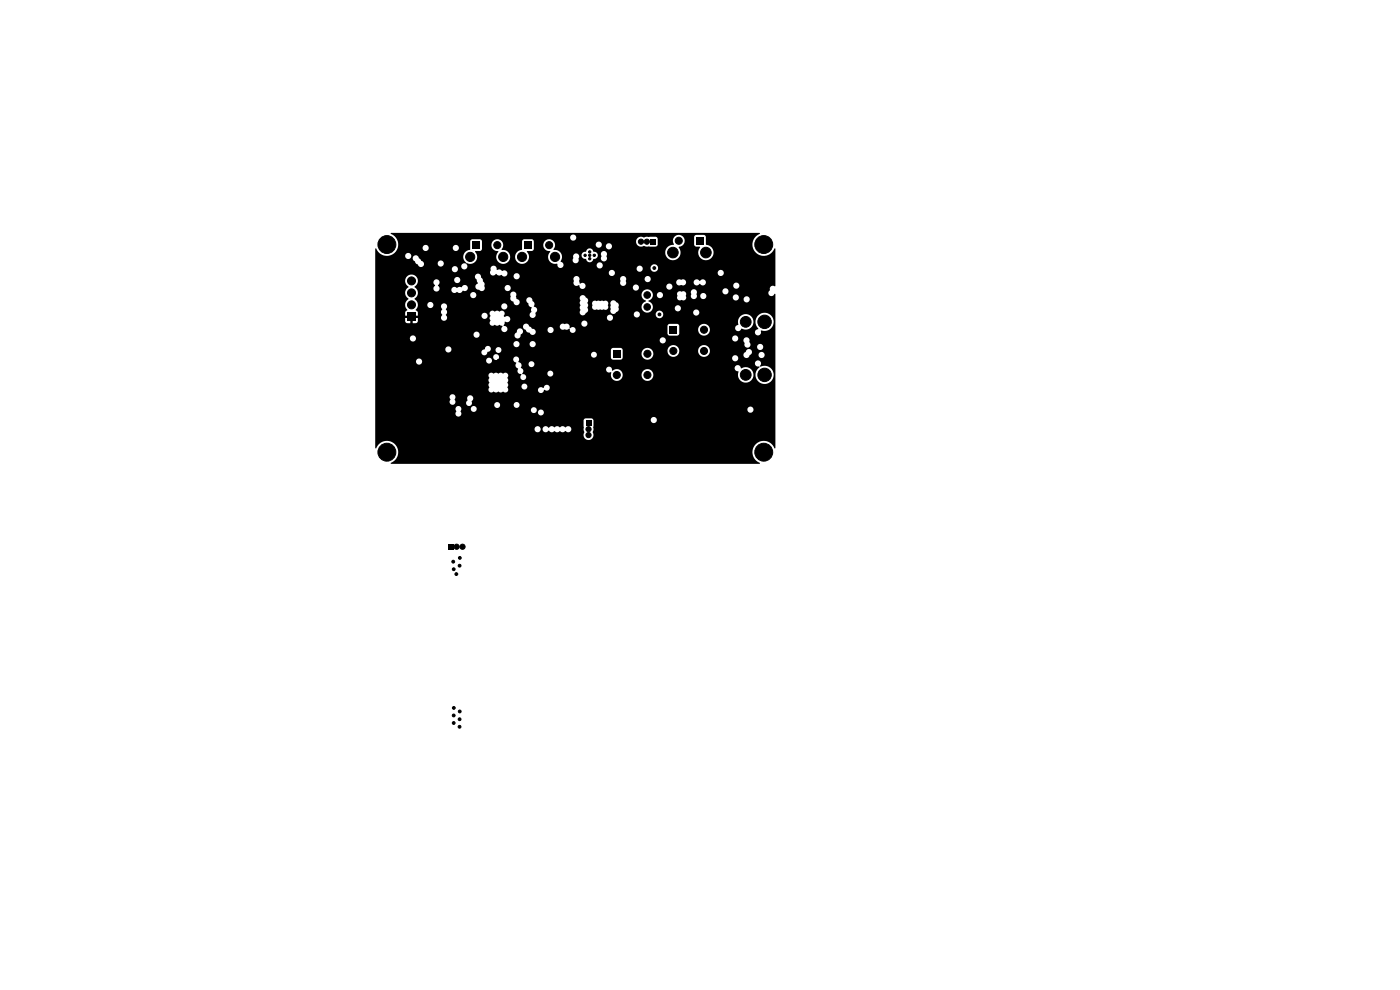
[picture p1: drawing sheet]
<svg xmlns="http://www.w3.org/2000/svg" width="297mm" height="210mm" viewBox="0 0 297 210" stroke-linecap="round" stroke-linejoin="round" font-family="sans-serif">
<g fill="#000" stroke="#000" stroke-width=".21">
<circle cx="82.1" cy="51.9" r="1.9"/>
<circle cx="87.3" cy="59.6" r=".85"/>
<circle cx="99.7" cy="54.5" r=".97"/>
<circle cx="105.5" cy="52" r=".75"/>
<circle cx="106.7" cy="54.5" r=".97"/>
<circle cx="110.7" cy="54.5" r=".97"/>
<circle cx="116.5" cy="52" r=".75"/>
<circle cx="117.7" cy="54.5" r=".97"/>
<circle cx="124.1" cy="54.2" r=".25"/>
<circle cx="124.3" cy="57.6" r=".3"/>
<circle cx="125.1" cy="53.4" r=".25"/>
<circle cx="125.1" cy="54.2" r=".25"/>
<circle cx="125.1" cy="54.9" r=".25"/>
<circle cx="126.1" cy="54.2" r=".25"/>
<circle cx="129.3" cy="51" r=".3"/>
<circle cx="136" cy="51.3" r=".55"/>
<circle cx="137.2" cy="51.3" r=".55"/>
<circle cx="138.8" cy="56.9" r=".3"/>
<circle cx="142.8" cy="53.6" r="1.12"/>
<circle cx="144" cy="51.1" r=".75"/>
<circle cx="149.8" cy="53.6" r="1.12"/>
<circle cx="162" cy="51.9" r="1.9"/>
<circle cx="87.3" cy="64.7" r=".85"/>
<circle cx="87.3" cy="62.1" r=".85"/>
<circle cx="89" cy="72.8" r=".3"/>
<circle cx="89.8" cy="73.8" r=".3"/>
<circle cx="92.7" cy="67" r=".3"/>
<circle cx="99.3" cy="64.3" r=".3"/>
<circle cx="105.7" cy="76.5" r=".25"/>
<circle cx="110" cy="80" r=".25"/>
<circle cx="111.9" cy="61.4" r=".3"/>
<circle cx="130.8" cy="79.5" r=".75"/>
<circle cx="131.4" cy="61.4" r=".3"/>
<circle cx="137.3" cy="65.1" r=".7"/>
<circle cx="137.3" cy="62.6" r=".7"/>
<circle cx="137.3" cy="75" r=".75"/>
<circle cx="137.3" cy="79.5" r=".75"/>
<circle cx="139.9" cy="66.7" r=".3"/>
<circle cx="142.9" cy="74.4" r=".75"/>
<circle cx="149.3" cy="69.9" r=".75"/>
<circle cx="149.3" cy="74.4" r=".75"/>
<circle cx="158.2" cy="68.3" r="1.14"/>
<circle cx="158.2" cy="79.5" r="1.14"/>
<circle cx="162.2" cy="68.3" r="1.42"/>
<circle cx="162.2" cy="79.5" r="1.43"/>
<circle cx="82.1" cy="95.9" r="1.9"/>
<circle cx="93.5" cy="83" r=".25"/>
<circle cx="124.9" cy="91" r=".55"/>
<circle cx="124.9" cy="92.3" r=".55"/>
<circle cx="162" cy="95.9" r="1.9"/>
<circle cx="96.1" cy="119.2" r=".3"/>
<circle cx="96.9" cy="116" r=".55"/>
<circle cx="97.5" cy="118.4" r=".3"/>
<circle cx="98.1" cy="116" r=".55"/>
<circle cx="96.2" cy="120.8" r=".3"/>
<circle cx="96.8" cy="121.8" r=".3"/>
<circle cx="97.5" cy="120" r=".3"/>
<circle cx="96.2" cy="151.8" r=".3"/>
<circle cx="96.3" cy="153.4" r=".3"/>
<circle cx="96.3" cy="150.2" r=".3"/>
<circle cx="97.5" cy="154.2" r=".3"/>
<circle cx="97.5" cy="152.6" r=".3"/>
<circle cx="97.5" cy="150.9" r=".3"/>
</g>
<path d="M100.2 51.3h1.5v1.5h-1.5zM111.2 51.3h1.6v1.5h-1.6zM137.9 50.7h1.1v1.1h-1.1zM147.8 50.3h1.5v1.5h-1.5zM79.6 52.7h.1a2.46 2.46 0 0 0 2.3 1.6 2.46 2.46 0 0 0 2.3-1.6h5.3l.1 .1a.65 .65 0 0 0 .7 .4 .65 .65 0 0 0 .6-.5h5l.1 .1a.65 .65 0 0 0 1 .3 .65 .65 0 0 0-.2-1.1 .65 .65 0 0 0-.9 .7h-5v-.2a.65 .65 0 0 0-.8-.6 .65 .65 0 0 0-.6 .8h-5.3l.1-.2a2.4 2.4 0 0 0-.4-2h36.9l.1 .1a.65 .65 0 0 0 1 .3 .65 .65 0 0 0-.2-1.1 .65 .65 0 0 0-.9 .7h-36.9l-1.1-1 .1-.1h78.1l.1 .2a2.43 2.43 0 0 0-.8 4 2.43 2.43 0 0 0 4-.9l.1 .1-.1 7.9a.76 .76 0 0 0-.9 .1 .76 .76 0 0 0-.2 .8 .68 .68 0 0 0 0 1.1 .68 .68 0 0 0 1.1-.4l.1 .1v32.6l-.2 .1a2.43 2.43 0 0 0-4-.8 2.43 2.43 0 0 0 .9 4l-.1 .1h-78.1l-.1-.2a2.43 2.43 0 0 0 .8-4 2.43 2.43 0 0 0-4 .9l-.1-.1v-3.9h33.8v.1a.65 .65 0 0 0 .7 .5 .65 .65 0 0 0 .6-.6h.4v.1a.72 .72 0 0 0 .6 .5 .72 .72 0 0 0 .7-.4 .89 .89 0 0 0 1.3 .2l.4 .2 .4-.1a.36 .36 0 0 1 .3-.2 .36 .36 0 0 1 .4 .3h.3l.4-.2a.98 .98 0 0 0 1.2-.1 .65 .65 0 0 0-.2-.9 .65 .65 0 0 0-.9 .1 1.15 1.15 0 0 0-1.3 0 .93 .93 0 0 0-1.2 0 .94 .94 0 0 0-1.2 .1v-.1a.65 .65 0 0 0-.8-.2 .65 .65 0 0 0-.4 .7h-.4v-.1a.65 .65 0 0 0-.7-.6 .65 .65 0 0 0-.6 .7h-33.8v-1.9h44.2v1.9a1.29 1.29 0 0 1 0 1.3 1.08 1.08 0 0 0 1.5 .8 1.08 1.08 0 0 0 .4-1.6l.2-.5v-1.9h12.1l.1 .1a.65 .65 0 0 0 1 .3 .65 .65 0 0 0-.2-1.1 .65 .65 0 0 0-.9 .7h-12.1l-.4-.5h-1.2l-.4 .2-.1 .3h-44.2v-2.5h17l.2 .5a.71 .71 0 0 0-.1 .8 .71 .71 0 0 0 .8 .3 .95 .95 0 0 0 .2-1.2l.2-.4h2v.1a.63 .63 0 0 0 .5 .6 .63 .63 0 0 0 .7-.5h11.5l.2 .5 .3 .2 1-.2a.63 .63 0 0 0 .9 .7 .63 .63 0 0 0 .1-1.1h43.4l.1 .1a.65 .65 0 0 0 1 .3 .65 .65 0 0 0-.2-1.1 .65 .65 0 0 0-.9 .7l-43.6-.1a.63 .63 0 0 0-.8 .5h-.4a.63 .63 0 0 0-.2-1 .63 .63 0 0 0-.9 .5h-11.5a.63 .63 0 0 0-.5-.8 .63 .63 0 0 0-.7 .6h-2l-.5-.6a.63 .63 0 0 0-.8 .6h-17v-2.5h15.8l.1 .5a.71 .71 0 0 0 0 .8 .71 .71 0 0 0 .8 .3l.3-.4h2.3l.1 .5 .4 .2 .6-.2h4.8a.63 .63 0 0 0 .7 .6 .63 .63 0 0 0 .6-.7h2.9v.2a.63 .63 0 0 0 .9 .4 .63 .63 0 0 0 0-1 .63 .63 0 0 0-.9 .4l-2.9-.1a.63 .63 0 0 0-.7-.4 .63 .63 0 0 0-.6 .6h-4.8l.1-.7a.69 .69 0 0 0 .2-1.1 .69 .69 0 0 0-1.1 .1v.7l-.3 .5h-2.3l-.1-.6a.71 .71 0 0 0 0-.8 .71 .71 0 0 0-.8-.3l-.3 .5h-15.8v-4.6h24l.2 .5-.2 .7a.52 .52 0 0 1 0 .8v.3a.45 .45 0 0 1 0 .7 .71 .71 0 0 0 .4 .6 .71 .71 0 0 0 .8-.1 .73 .73 0 0 0 1 0 .86 .86 0 0 0 1 0 .6 .6 0 0 0 .6 .1 .6 .6 0 0 0 .4-.5h6.3v.1a.67 .67 0 0 0 .7 .6 .67 .67 0 0 0 .6-.7 .64 .64 0 0 0 1 .1 .64 .64 0 0 0-.1-1 .64 .64 0 0 0-.9 .3l-.1 .2-.3-.1a.63 .63 0 0 0-.9 .5h-6.3l-.2-.5 .2-.3h2.8v.2a.63 .63 0 0 0 1 .4 .63 .63 0 0 0 0-1 .63 .63 0 0 0-1 .4h-2.8v-.5a.42 .42 0 0 1 0-.7l-.2-.5a.67 .67 0 0 0 0-1 .67 .67 0 0 0-.9 .1 .86 .86 0 0 0-1.1-.1 .73 .73 0 0 0-.9 .1l-.1-.1a.61 .61 0 0 0-1 .4h-24v-2.8h8.6l.1 .1a.65 .65 0 0 0 .8 .4 .65 .65 0 0 0 .4-.9h13.6v.2a.63 .63 0 0 0 1 .4 .63 .63 0 0 0 0-1 .63 .63 0 0 0-1 .4h-13.6a.65 .65 0 0 0-.8-.3 .65 .65 0 0 0-.5 .7h-8.6v-1.1h25l.2 .4 .4 .3 .5-.2h3.2a.81 .81 0 0 0 .6 .8 .78 .78 0 0 0 .4 1.2 .72 .72 0 0 0 0 .8 .72 .72 0 0 0 .7 .4 .7 .7 0 0 0-.2 .9 .7 .7 0 0 0 .9 .3 .72 .72 0 0 0 .2-.9 .72 .72 0 0 0-.7-.4v-.1h5.3v.1a.63 .63 0 0 0 1 .5 .63 .63 0 0 0 0-1.1 .63 .63 0 0 0-1 .5h-5.3l.2-.4-.1-.5h17.7v.2a.84 .84 0 0 0 1.1 .5 1.27 1.27 0 0 0 .9 1.8 1.27 1.27 0 0 0 1.5-1.3h4v.1a1.25 1.25 0 0 0 1.9 1 1.25 1.25 0 0 0 0-2.1 1.25 1.25 0 0 0-1.9 1h-4v-.2a1.32 1.32 0 0 0-2.2-.7l-.1-.4h26a.83 .83 0 0 0 .9 .6 1.66 1.66 0 0 0 1.2 2.4 1.66 1.66 0 0 0 1.9-1.9 1.66 1.66 0 0 0-2.5-1.2 .71 .71 0 0 0-.8-.6 .71 .71 0 0 0-.7 .7h-26l-.4-.4a.63 .63 0 0 0-.8 .5h-17.7l-.4-.3 .2-.4-.1-.4h1.5a.63 .63 0 0 0 .7 .7 .63 .63 0 0 0 .6-.7h46.7l.1 .1a.81 .81 0 0 0 .9 .5v.1a1.93 1.93 0 0 0 .3 3.3 1.93 1.93 0 0 0 2.8-1.7 1.93 1.93 0 0 0-2.9-1.7l-.1-.1a.67 .67 0 0 0-.1-1.1 .67 .67 0 0 0-1 .6h-46.7l-.5-.6a.63 .63 0 0 0-.8 .6h-1.5l-.6-.4 .1-.3a.63 .63 0 0 0-.4-.9 .63 .63 0 0 0-.8 .6l-3.1-.1a.62 .62 0 0 0-.3-.9h19.9v.1a.63 .63 0 0 0 .9 .5 .63 .63 0 0 0 0-1.1 .63 .63 0 0 0-.9 .5l-20.1-.1a.63 .63 0 0 0-.7 .6h-25v-1.5h14.9v.1a.65 .65 0 0 0 1 .4h6.6v.1a.67 .67 0 0 0 .8 .6 .67 .67 0 0 0 .5-.8l.5-.1 .2-.3h1v.1a.63 .63 0 0 0 .7 .6 .63 .63 0 0 0 .6-.6h23.2v1.6l.5 .4 1.7-.1 .3-.3v-.9h4v.1a1.25 1.25 0 0 0 2 1h17.2v.1a.65 .65 0 0 0 1.1 .2 .65 .65 0 0 0-.3-1h1.6v.1a.66 .66 0 0 0 .7 .4 .66 .66 0 0 0 .6-.5h1.9v.1a.65 .65 0 0 0 1.1 .3 .65 .65 0 0 0-.2-1.1 .65 .65 0 0 0-.9 .7l-1.9-.1a.68 .68 0 0 0 .5-.8 .68 .68 0 0 0-.7-.5 .68 .68 0 0 0-.6 .7l-.4 .3-.1 .4h-2l-.3 .3-.1 .4-17.1-.1a1.25 1.25 0 0 0 .2-1.6h3.2v.1a1.25 1.25 0 0 0 1.3 1.2 1.25 1.25 0 0 0 1.2-1.3h4v.1a1.25 1.25 0 0 0 1.9 1 1.25 1.25 0 0 0 0-2.1 1.25 1.25 0 0 0-1.9 1h-4v-.2a1.25 1.25 0 0 0-1.3-1 1.25 1.25 0 0 0-1.2 1.2h-3.2l-.1-.2a1.25 1.25 0 0 0-1.3-.3 1.25 1.25 0 0 0-.9 1.1h-4l-.1-.9-.4-.3h-1.6l-.4 .5-23.2-.1a.63 .63 0 0 0-.7-.6 .63 .63 0 0 0-.6 .6h-1a.66 .66 0 0 0-.6-.8 .66 .66 0 0 0-.7 .7l-.4 .2-.3 .4h-6.6a.65 .65 0 0 0-.1-1.2 .65 .65 0 0 0-.9 .7h-14.9v-1.1h29.3v.1a.65 .65 0 0 0 .7 .4 .65 .65 0 0 0 .6-.5h2.1l.1 .1a.65 .65 0 0 0 1 .3 .65 .65 0 0 0-.2-1.1 .65 .65 0 0 0-.9 .7h-2.1v-.2a.65 .65 0 0 0-.7-.6 .65 .65 0 0 0-.6 .8h-29.3v-1.2h7.3l.1 .1a.65 .65 0 0 0 1.1 .3h51.8l.1 .1a.65 .65 0 0 0 .9 .4 .65 .65 0 0 0 .3-.9h14.1v.1a.65 .65 0 0 0 1.1 .3h1.3l.3 .5a.67 .67 0 0 0 .1 .8 .67 .67 0 0 0 .8 .1h1.7v.1a.65 .65 0 0 0 1.1 .3 .65 .65 0 0 0-.2-1.1 .65 .65 0 0 0-.9 .7l-1.6-.1a.81 .81 0 0 0 0-1.1 .65 .65 0 0 0-.5-.9 .65 .65 0 0 0-.8 .7l-1.2-.1a.65 .65 0 0 0-.3-1 .65 .65 0 0 0-.9 .7h-14.1l-.2-.2a.65 .65 0 0 0-.7-.1 .65 .65 0 0 0-.4 .7l-51.8-.1a.65 .65 0 0 0-.3-1 .65 .65 0 0 0-.9 .7h-7.3v-.8h20.8l.1 .1a.65 .65 0 0 0 .6 .5 .65 .65 0 0 0 .6-.5h7.4l.1 .1a.71 .71 0 0 0 .8 .5 .71 .71 0 0 0 .5-.9 .68 .68 0 0 0 .4-.9 .68 .68 0 0 0-.9-.3 .68 .68 0 0 0-.4 .8l-.4 .3-.1 .4h-7.4a.65 .65 0 0 0-.5-.9 .65 .65 0 0 0-.8 .8h-20.8v-11.6h6.3l.2 .8 .6 .6a1.48 1.48 0 0 0 0 2.5 1.52 1.52 0 0 0-.3 2.4l-.4 .3v.9h.9v.5h-.9v.8l.3 .3h.8v-1h.4v1h.7l.4-.3 .1-.8h-1v-.5h1l-.1-.9-.4-.3 .5-1h1.9l.3 .4 .3 .2 .6-.3h1.7l.3 .4a1.15 1.15 0 0 0 0 1.4 .65 .65 0 0 0-.1 .9 .65 .65 0 0 0 .9 .1 .65 .65 0 0 0 .2-.8h7.3l.1 .1a.65 .65 0 0 0 1 .3 .65 .65 0 0 0-.1-1.1h.8v.3a.43 .43 0 0 1 0 .7v.3a.45 .45 0 0 1 0 .7 .66 .66 0 0 0 .4 .7 .66 .66 0 0 0 .7-.2l.1 .1a.64 .64 0 0 0 .8-.1l.7 .3a.66 .66 0 0 0-.2 1 .66 .66 0 0 0 1 .1 .66 .66 0 0 0 .1-.9h3.4l.2 .3 .3 .2a1.22 1.22 0 0 0 1 .7 .65 .65 0 0 0 .9 .4 .65 .65 0 0 0 .3-.9h2.5l.1 .1a.65 .65 0 0 0 1.1 .2 .65 .65 0 0 0-.4-1h1.8l.1 .1a.87 .87 0 0 0 1.1 .4l.4 .1 .5-.3a.67 .67 0 0 0 .5 .9 .67 .67 0 0 0 .8-.7l-.1-.3a.75 .75 0 0 0-1.1 0l-.1-.6-.3-.3h2.8a.65 .65 0 0 0 1.1 .5h17.2v1.6l.5 .4 1.7-.1 .3-.3v-.9h4a1.25 1.25 0 0 0 .9 1.2 1.25 1.25 0 0 0 1.4-.5h9.7l.1 .1a.69 .69 0 0 0 .9 .4 .69 .69 0 0 0 .3-1 1.94 1.94 0 0 0 2.7-1.3 1.94 1.94 0 0 0-1.8-2.4 1.94 1.94 0 0 0-2 2.3l.6 1.1-.6 .3-.2 .5h-9.7l.2-.9h5.3a.7 .7 0 0 0 .7 .6 .7 .7 0 0 0 .7-.6 1.65 1.65 0 0 0 2.5-1 1.65 1.65 0 0 0-1.7-2.1 1.65 1.65 0 0 0-1.5 2.3l-.5 .3-.2 .5h-5.3a1.25 1.25 0 0 0-1.3-1 1.25 1.25 0 0 0-1.2 1.2h-4l-.1-.9-.4-.3h-1.6l-.4 .5h-17.2a.65 .65 0 0 0-.2-1.2 .65 .65 0 0 0-.9 .7h-3.6a.65 .65 0 0 0-1 .7h-2.1l-.4 .3-.1 .4h-2.5l-.3-.3-.4-.1-.5-.4a.78 .78 0 0 0-.6-.6 .78 .78 0 0 0-.8 .3l-.1 .4h-3.4l-.7-.3 .3-.9a.72 .72 0 0 0 .8 0 .72 .72 0 0 0 .3-.7h20.5l.1 .1a.65 .65 0 0 0 1.1 .2 .65 .65 0 0 0-.4-1h4.9l.1 .1a.65 .65 0 0 0 .7 .4 .65 .65 0 0 0 .5-.7h3.4v.2a.8 .8 0 0 0 1 .7 .8 .8 0 0 0 .5-1.1h6.4l.1 .1a.65 .65 0 0 0 1 .3 .65 .65 0 0 0-.2-1.1 .65 .65 0 0 0-.9 .7l-6.4-.1a.8 .8 0 0 0-.9-.4 .8 .8 0 0 0-.6 .7h-3.4v-.1a.65 .65 0 0 0-.7-.4 .65 .65 0 0 0-.6 .7l-4.9-.1a.65 .65 0 0 0-.8 .8l-20.5-.1a.86 .86 0 0 0-1.2-.2l-.1-.2a.66 .66 0 0 0 0-.9 .66 .66 0 0 0-1 0 .86 .86 0 0 0-1 0 .6 .6 0 0 0-.6-.2 .6 .6 0 0 0-.4 .5h-.9a.65 .65 0 0 0-.9 .7h-7.3l-.2-.3a.78 .78 0 0 0 0-1.2l.3-.5h11.4a.65 .65 0 0 0 1 .5 .65 .65 0 0 0 0-1.2 .65 .65 0 0 0-1 .5v.2h-11.4a.65 .65 0 0 0-.7-.8 .65 .65 0 0 0-.7 .8l-1.6-.1a.65 .65 0 0 0-.5-.9 .65 .65 0 0 0-.8 .7h-1.9l-.1-.6-.6-.9 .5-.6h11.2l.1 .1a.65 .65 0 0 0 .7 .4 .65 .65 0 0 0 .6-.6h7.1l.1 .2a.89 .89 0 0 0 .6 1.3 .65 .65 0 0 0 .9 .6 .65 .65 0 0 0 .4-.9h1.4l.4 .5a1.06 1.06 0 0 0 .8 1l-.1 .4v.4a.92 .92 0 0 0 0 1.3 .75 .75 0 0 0 .8-.2 .75 .75 0 0 0 .1-.9 .65 .65 0 0 0 .3-.7 .65 .65 0 0 0-.5-.5h-.1a.99 .99 0 0 0-.3-1.3l-.2-.5h10.2l.1 .4a1.07 1.07 0 0 0 0 1.1l-.1 .4 .1 .5a.7 .7 0 0 0 .1 1 .7 .7 0 0 0 1-.1 .88 .88 0 0 0 .4-1.3v-.1a.68 .68 0 0 0 0-.9h1l.1 .5a.65 .65 0 0 0 .1 .8 .65 .65 0 0 0 .8 0h1.4a.69 .69 0 0 0 .9 0 .69 .69 0 0 0 .1-.9l.1-.3h.4v1.1a.73 .73 0 0 0 .3 1 .73 .73 0 0 0 1-.3 .86 .86 0 0 0 .4-1.1l.1-.2a1.54 1.54 0 0 0-.9-1.1 .65 .65 0 0 0-.9 .6h-.4v-.1a.67 .67 0 0 0-1.1-.4h-1.5a.6 .6 0 0 0-.9 .4l-1-.1a.75 .75 0 0 0-.4-1.2 .65 .65 0 0 0-.7-.4 .65 .65 0 0 0-.5 .7h-10.2a.65 .65 0 0 0-.8-.2 .65 .65 0 0 0-.4 .7l-1.5-.1a.77 .77 0 0 1-.6-.9l.1-.3h26.5l.2 .7 .7 .7a1.21 1.21 0 0 0-.6 2 1.21 1.21 0 0 0 2.1-.4h4.6l.1 .1a.65 .65 0 0 0 1 .3 .65 .65 0 0 0-.2-1.1 .65 .65 0 0 0-.9 .7l-4.6-.1a1.34 1.34 0 0 0-.9-1.5v-.2a1.21 1.21 0 0 0 .9-1h.8l.1 .1a.65 .65 0 0 0 .8 .4 .65 .65 0 0 0 .4-.9h3l.1 .5a.65 .65 0 0 0 .1 .8 .65 .65 0 0 0 .9 0 .65 .65 0 0 0 .7-.1 .65 .65 0 0 0 .1-.8v-.6h1l.1 .2a.69 .69 0 0 0 .3 1.1 .69 .69 0 0 0 1-.5h.6l.2 .3 .4 .3 .6-.3h5.7l.1 .1a.65 .65 0 0 0 1.1 .3h1.1l.1 .1a.65 .65 0 0 0 1 .3 .65 .65 0 0 0-.2-1.1 .65 .65 0 0 0-.9 .7l-1.1-.1a.65 .65 0 0 0-.3-1 .65 .65 0 0 0-.9 .7l-5.6-.1a.65 .65 0 0 0-.5-.9 .65 .65 0 0 0-.8 .7h-.6l-.1-1h5.4a.65 .65 0 0 0 1 .5 .65 .65 0 0 0 0-1.2 .65 .65 0 0 0-1 .5v.2h-5.4a.65 .65 0 0 0-.7-.5 .65 .65 0 0 0-.6 .7h-1l-.4-.3-.6 .1a.6 .6 0 0 0-.9 .4h-3a.65 .65 0 0 0-.8-.3 .65 .65 0 0 0-.5 .7h-.8v-.2a1.2 1.2 0 0 0-1.2-1.1 1.2 1.2 0 0 0-1.2 1.1l-26.5-.1a.65 .65 0 0 0-.8-.6 .65 .65 0 0 0-.6 .8l-7.1-.1a.65 .65 0 0 0-.8-.6 .65 .65 0 0 0-.6 .8l-11.1-.1a1.94 1.94 0 0 0-.6-1.8l.6-.8h3.3l.2 .3a.24 .24 0 0 1 .2 .2 .24 .24 0 0 1-.2 .3 .65 .65 0 0 0 .1 .9 .65 .65 0 0 0 .9-.1h2.6l.1 .1a.85 .85 0 0 0 1.2 .3l.7 .1 .4-.4a.97 .97 0 0 0 1.1-.5 .7 .7 0 0 0-.5-.7 .7 .7 0 0 0-.8 .4h-.7a.35 .35 0 0 1-.6 0 .65 .65 0 0 0-.9 .7h-2.6l.1-.6-.3-.5 .4-.5-.2-.5h3.2l.1 .1a.65 .65 0 0 0 1.1 .2 .65 .65 0 0 0-.4-1h3.6l.4 .5 .3 .8a.72 .72 0 0 0-.5 .9 .72 .72 0 0 0 .8 .5l.3 .2h.4l.3-.2 .2-.3h4.1a.65 .65 0 0 0 1 .5 .65 .65 0 0 0 0-1.2 .65 .65 0 0 0-1 .5v.2h-4.1l-.2-.5a1.04 1.04 0 0 0-.2-1.1l-.1-.3h19.2l.1 .2a.75 .75 0 0 0 .2 1 .75 .75 0 0 0 .9 0 .72 .72 0 0 0 .5 .7 .72 .72 0 0 0 .8-.1h10.1l.1 .1a.65 .65 0 0 0 .8 .4 .65 .65 0 0 0 .4-.7h5.8l.1 .1a.65 .65 0 0 0 .8 .4 .65 .65 0 0 0 .4-.7h12.9l.1 .1a.65 .65 0 0 0 1 .3 .65 .65 0 0 0-.2-1.1 .65 .65 0 0 0-.9 .7l-12.9-.1a.65 .65 0 0 0-.7-.4 .65 .65 0 0 0-.6 .7l-5.8-.1a.65 .65 0 0 0-.7-.4 .65 .65 0 0 0-.6 .7h-10.1l.1-.1a.7 .7 0 0 0-.3-.9 .7 .7 0 0 0-.9 .1l-.2-.6 .2-.3h8.5l.1 .2a.68 .68 0 0 0 .3 1.1 .68 .68 0 0 0 1-.6h10.5l.1 .1a.87 .87 0 0 0 1.1 .4h.6l.4-.5h1.5l.1 .1a.72 .72 0 0 0 .6 .4 .72 .72 0 0 0 .7-.3 .69 .69 0 0 0 1 .2 .69 .69 0 0 0 0-1.1 .69 .69 0 0 0-1.1 .3 .68 .68 0 0 0-.8-.3 .68 .68 0 0 0-.5 .7h-1.5v-.2a.77 .77 0 0 0-1.2-.5l-.4-.1-.3 .2-.3 .6h-10.5l-.2-.4 .2-.3h3.8l.1 .1a.65 .65 0 0 0 1 .3 .65 .65 0 0 0-.2-1.1 .65 .65 0 0 0-.9 .7h-3.8v-.2a.65 .65 0 0 0-.8-.6 .65 .65 0 0 0-.6 .8h-8.5v-.2a.65 .65 0 0 0-.8-.6 .65 .65 0 0 0-.6 .8h-19.2l-.4-.5 .1-.1h6.9v.1a.65 .65 0 0 0 1.1 .2 .65 .65 0 0 0-.4-1h19.4l.1 .1a.65 .65 0 0 0 .7 .5 .65 .65 0 0 0 .6-.6h21.7l.1 .1a.65 .65 0 0 0 1 .3 .65 .65 0 0 0-.2-1.1 .65 .65 0 0 0-.9 .7h-21.7v-.2a.65 .65 0 0 0-.8-.6 .65 .65 0 0 0-.6 .8l-19.6-.1a.65 .65 0 0 0-.5 .8l-6.9-.1a.65 .65 0 0 0-.8-.6 .65 .65 0 0 0-.6 .8l-3.8-.1a.65 .65 0 0 0-.6 .8h-3.2l-.6-.3-.4 .3-.2 .5-3.3-.1a1.35 1.35 0 0 0-1.1-1.6 1.35 1.35 0 0 0-1.6 1.2h-6.3v-1.6h24.3l.1 .1a.72 .72 0 0 0 .6 .4 .72 .72 0 0 0 .7-.3l.4 .3h.4a.51 .51 0 0 1 .7 .2 .69 .69 0 0 0 .8-.8 .69 .69 0 0 0-1.1-.3l-.4-.3-.7 .1v-.2h29.6l.1 .1a.65 .65 0 0 0 .8 .4 .65 .65 0 0 0 .4-.8h1.7v.1a.8 .8 0 0 0 1.2 .6 .8 .8 0 0 0 0-1.3 .8 .8 0 0 0-1.2 .6h-1.7l-.1-.2a.65 .65 0 0 0-.8-.2 .65 .65 0 0 0-.4 .7h-29.6v-.2a.68 .68 0 0 0-.9-.5 .68 .68 0 0 0-.4 1l-.2 .5h-24.3v-.7h16.2l.1 .1a.65 .65 0 0 0 1 .3 .65 .65 0 0 0 0-1h.9l.1 .1a.69 .69 0 0 0 1 .3 .69 .69 0 0 0 0-1.1l.1-.1a1.53 1.53 0 0 0 2-.5 1.53 1.53 0 0 0-.2-2l1.3-.2 .1-.2 .1-1h1.9a1.39 1.39 0 0 0 1.5 1.4 1.51 1.51 0 0 0 .4 2.5 1.51 1.51 0 0 0 2.1-1.4h1.1v.2a1.51 1.51 0 0 0 2.2 1.2 1.51 1.51 0 0 0 .3-2.5l1.3-.2 .1-.2 .1-1h1.9a1.39 1.39 0 0 0 1.5 1.4 1.59 1.59 0 0 0-.2 1.9 1.59 1.59 0 0 0 1.7 .8 .68 .68 0 0 0 .5 .8 .68 .68 0 0 0 .8-.4h7.1v.1a.65 .65 0 0 0 1.1 .3 .65 .65 0 0 0-.2-1.1 .65 .65 0 0 0-.9 .7h-7.1l-.1-.6-.5-.3 .1-.2h2.5a.68 .68 0 0 0 .9 .5 .68 .68 0 0 0 .3-1l.2-.6h.5l.1 .4 .6 .3a.39 .39 0 0 1 .4 .5 .82 .82 0 0 0 .9 .2 .82 .82 0 0 0 .5-.7h.2a.75 .75 0 0 0 .7-.9h.7l.1 .3a.7 .7 0 0 0 0 1 .7 .7 0 0 0 1 0 .7 .7 0 0 0 .1-1l.1-.5-.2-.4h12.5v.3a1.66 1.66 0 0 0 2.4 1.3 1.66 1.66 0 0 0 .5-2.6 1.31 1.31 0 0 0 1-2.1h2.2l.1 1.8 .3 .2h.8l.1 .2a1.65 1.65 0 0 0 .6 2.5 1.65 1.65 0 0 0 2.3-1.1 1.65 1.65 0 0 0-1.6-2l-.1-1.7-.3-.4h-1.8l-.4 .5h-2.2a1.29 1.29 0 0 0-1.8-.2 1.29 1.29 0 0 0-.2 1.8h-.2a1.63 1.63 0 0 0-1.7 1.5h-12.6a.65 .65 0 0 0-.7-.1 .65 .65 0 0 0-.3 .7h-.7l-.2-.4-.6-.2a.93 .93 0 0 0-1.5-.4 .59 .59 0 0 1-.7 .5l-.3 .3-.1 .4h-.6a.68 .68 0 0 0-.9-.4 .68 .68 0 0 0-.3 1l-.1 .5h-2.5l.1-.2a1.54 1.54 0 0 0-1.7-2.1l.4-1h8.6l.1 .3 .3 .2h.4l.3-.2h1v.1a.65 .65 0 0 0 1.1 .3 .65 .65 0 0 0-.2-1.1 .65 .65 0 0 0-.9 .7h-1l.1-.1a.65 .65 0 0 0-.4-.9 .65 .65 0 0 0-.8 .7h-8.6l-.4-.8h17.5v.2a1.15 1.15 0 0 0 1.8 .8l.4 .1h2l.3-.1 .1-.3v-1.3l-.2-.3-2.2-.1-.4 .1a1.62 1.62 0 0 0-1.7 .5l-.1 .4h-17.5l-.1-.2a1.25 1.25 0 0 0-2.1 .9h-1.9l-.1-.8-.2-.3h-1.9l-.3 .3-.1 1.9a1.48 1.48 0 0 0-1.4 1.4h-1.1l-.1-.5a1.64 1.64 0 0 0-1.7-.9 1.29 1.29 0 0 0-.3-2.1 1.29 1.29 0 0 0-1.9 1h-1.9l-.1-.8-.2-.3h-1.9l-.3 .3v1.8a1.6 1.6 0 0 0-1.5 1.2 1.6 1.6 0 0 0 .6 1.7l-.2 .1a.65 .65 0 0 0-.9 .7l-1.2-.2a.65 .65 0 0 0-.8 .8h-16.2v-2.8h6.3l.2 .3 .3 .2h1.1l.7 .9 .4 .3a.69 .69 0 0 0 .7 .5 .69 .69 0 0 0 .7-.6h2.8l.1 .1a.65 .65 0 0 0 1 .3 .65 .65 0 0 0-.2-1.1 .65 .65 0 0 0-.9 .7h-2.8l-.2-.4-.9-.8a.69 .69 0 0 0-.7-.7 .69 .69 0 0 0-.7 .8l-.5-.1a.65 .65 0 0 0-.1-1.1 .65 .65 0 0 0-1 .7h-6.3zM86.4 66.4h1.7v1.7h-1.7zM130.1 74.3h1.5v1.5h-1.5zM142.1 69.2h1.5v1.5h-1.5zM124.3 89.2h1.1v1.1h-1.1zM95.1 115.4h1.1v1.1h-1.1z" fill="#000"/>
</svg>
